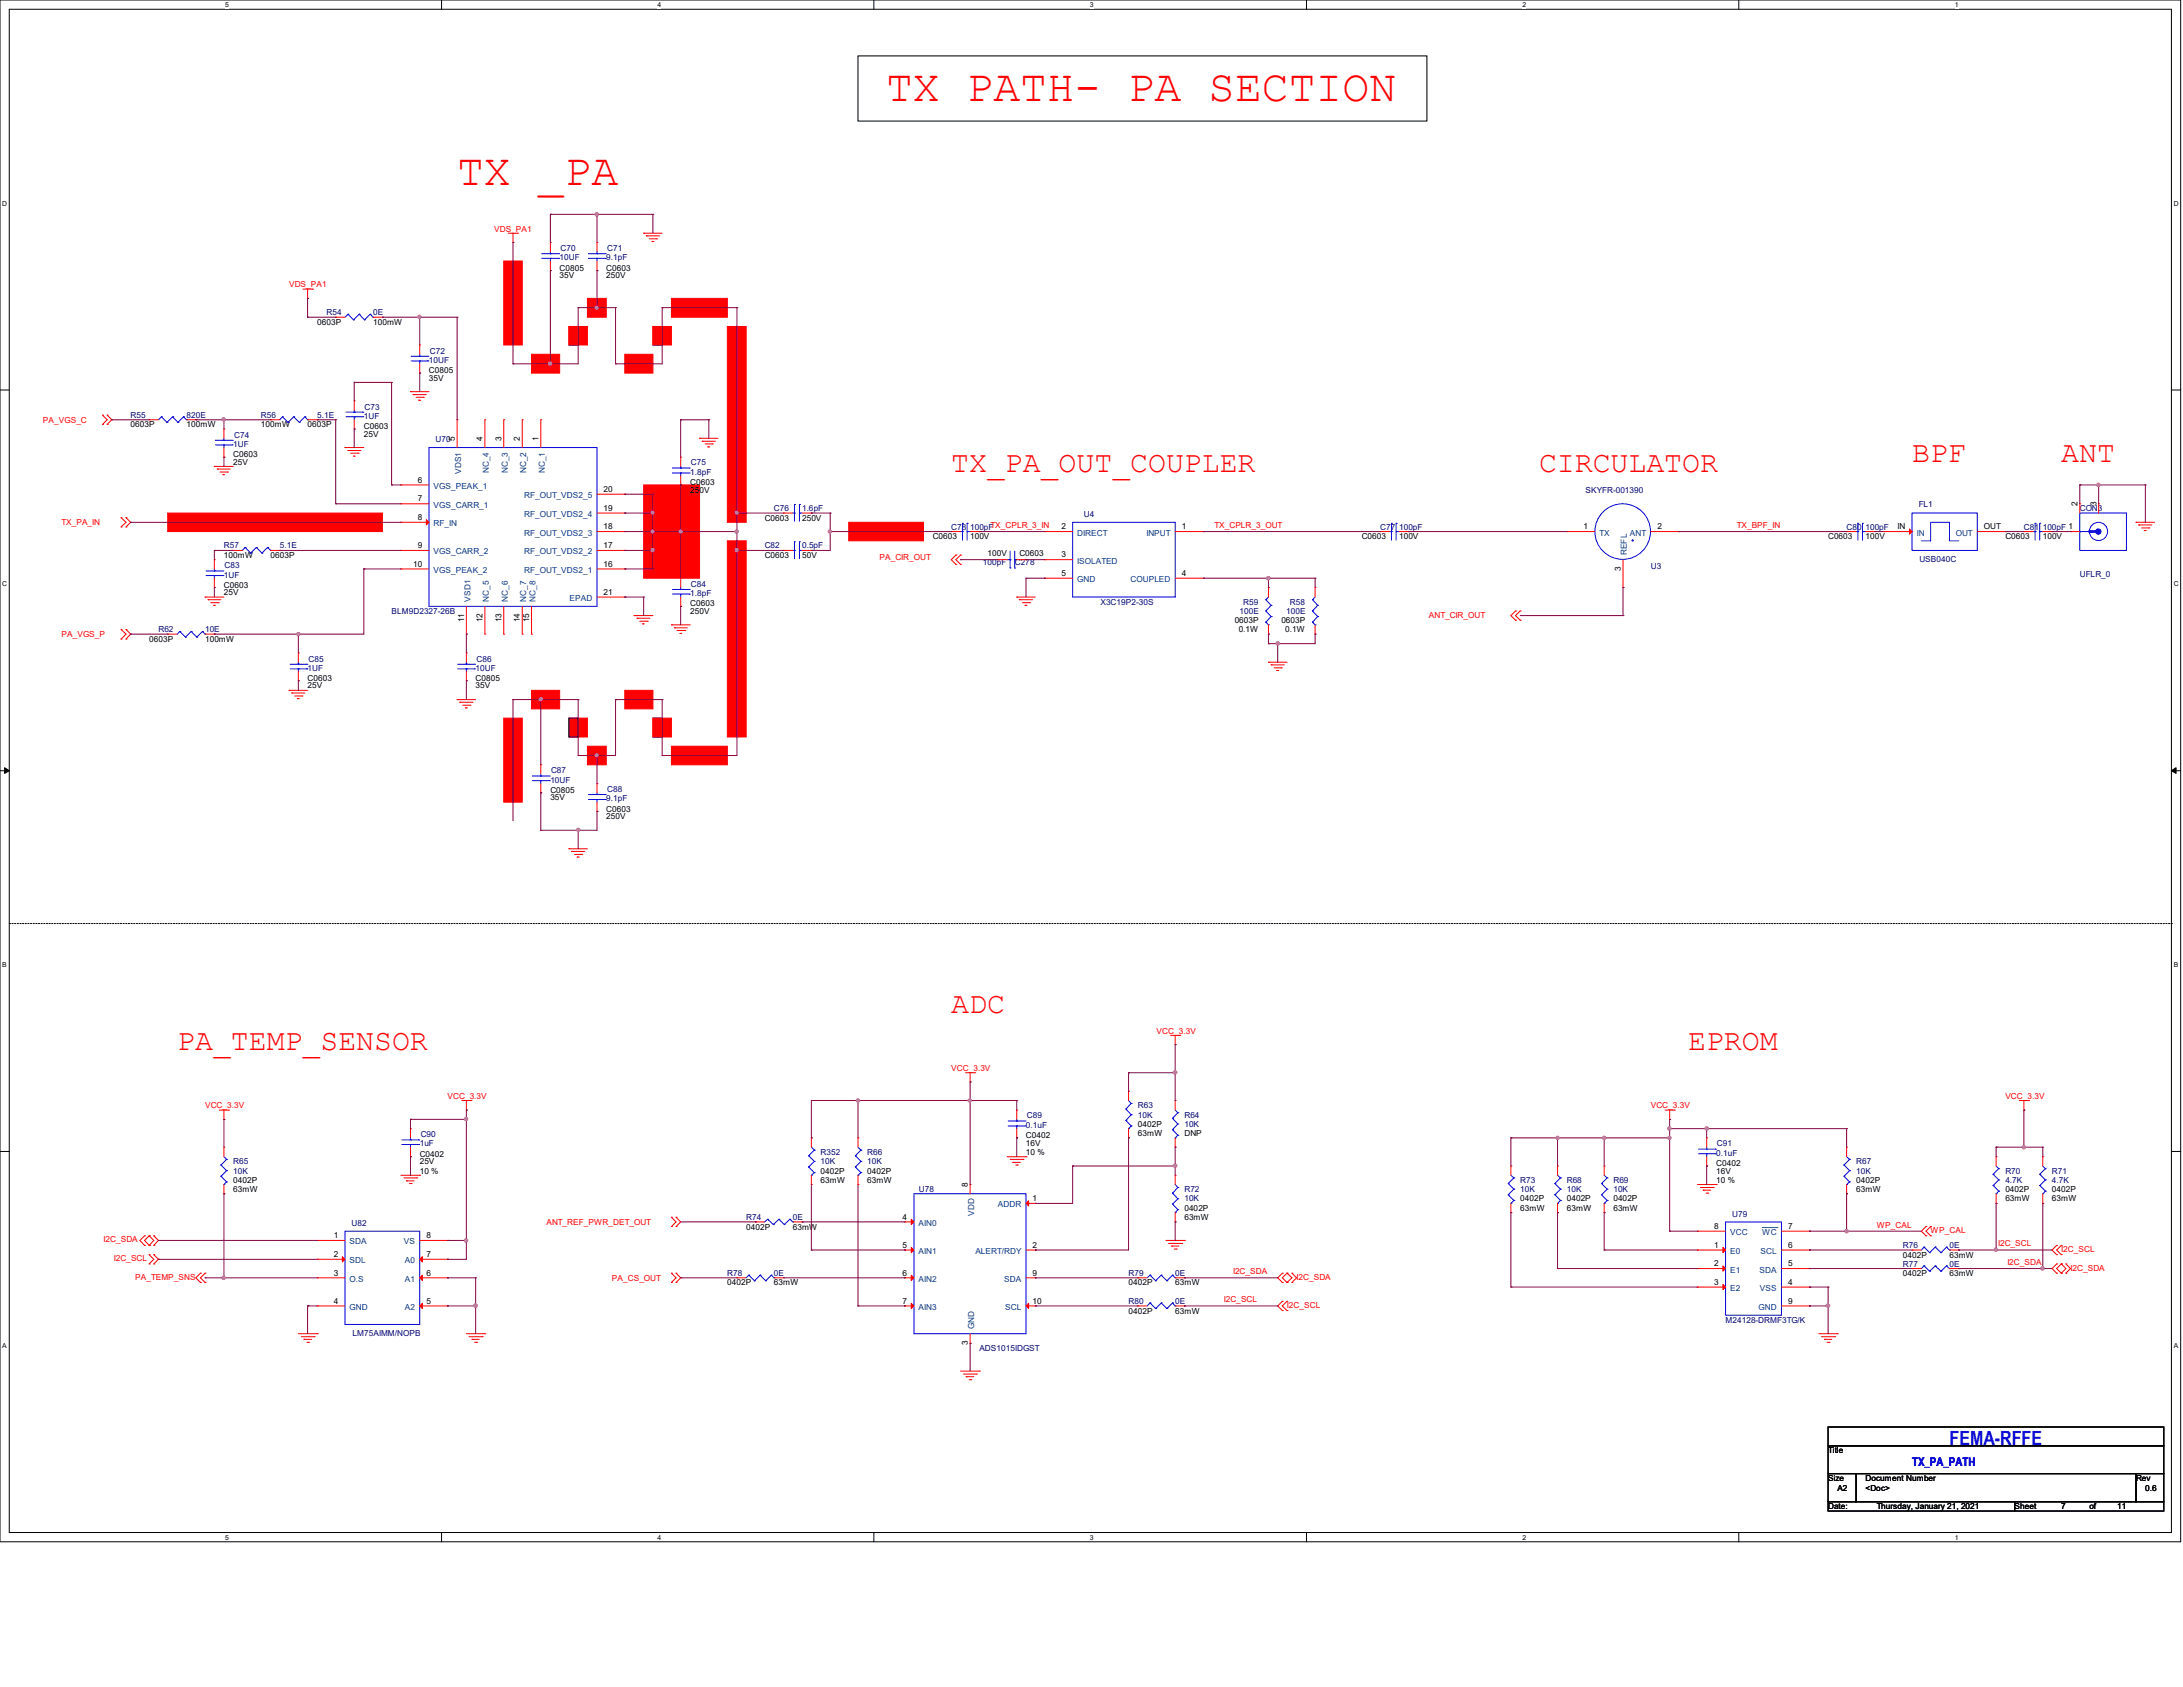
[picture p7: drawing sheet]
<svg xmlns="http://www.w3.org/2000/svg" width="279mm" height="216mm" viewBox="0 0 279 216" stroke-linecap="round" stroke-linejoin="round" font-family="sans-serif">
<defs><g id="words">
<g font-size="5.7" fill="#f00">
<text x="113.4" y="12.9">TX PATH- PA SECTION</text>
<text x="58.5" y="23.7">TX _PA</text>
</g>
<g font-size="3.8" fill="#f00">
<text x="244.7" y="59.2">BPF</text>
<text x="263.8" y="59.2">ANT</text>
<text x="121.8" y="60.4">TX_PA_OUT_COUPLER</text>
<text x="197" y="60.4">CIRCULATOR</text>
<text x="121.8" y="129.6">ADC</text>
<text x="22.7" y="134.4">PA_TEMP_SENSOR</text>
<text x="216.1" y="134.4">EPROM</text>
</g>
<text font-size="2.5" fill="#00f" x="249.5" y="185">FEMA-RFFE</text>
<text font-size="1.5" fill="#00f" x="244.7" y="187.7">TX_PA_PATH</text>
<g font-size="1.1" fill="#f00">
<text x="63.2" y="29.6">VDS_PA1</text>
<text x="37" y="36.8">VDS_PA1</text>
<text x="5.5" y="54.1">PA_VGS_C</text>
<text x="7.9" y="67.2">TX_PA_IN</text>
<text x="112.6" y="71.6">PA_CIR_OUT</text>
<text x="155.4" y="67.6">TX_CPLR_3_OUT</text>
<text x="222.3" y="67.6">TX_BPF_IN</text>
<text x="7.9" y="81.5">PA_VGS_P</text>
<text x="182.9" y="79">ANT_CIR_OUT</text>
<text x="121.7" y="137.1">VCC_3.3V</text>
<text x="148" y="132.3">VCC_3.3V</text>
<text x="26.2" y="141.8">VCC_3.3V</text>
<text x="57.3" y="140.6">VCC_3.3V</text>
<text x="211.3" y="141.8">VCC_3.3V</text>
<text x="256.7" y="140.6">VCC_3.3V</text>
<text x="13.3" y="159">I2C_SDA</text>
<text x="14.6" y="161.4">I2C_SCL</text>
<text x="69.9" y="156.8">ANT_REF_PWR_DET_OUT</text>
<text x="240.2" y="157.1">WP_CAL</text>
<text x="247.1" y="157.8">WP_CAL</text>
<text x="255.7" y="159.5">I2C_SCL</text>
<text x="256.9" y="161.9">I2C_SDA</text>
<text x="263.8" y="160.2">I2C_SCL</text>
<text x="17.3" y="163.8">PA_TEMP_SNS</text>
<text x="78.3" y="163.9">PA_CS_OUT</text>
<text x="156.6" y="166.7">I2C_SCL</text>
<text x="157.8" y="163.1">I2C_SDA</text>
<text x="164.7" y="167.4">I2C_SCL</text>
<text x="165.9" y="163.8">I2C_SDA</text>
<text x="265" y="162.6">I2C_SDA</text>
</g>
<g font-size="1.1" fill="#000080">
<text x="71.6" y="33.3">10UF</text>
<text x="71.8" y="32.1">C70</text>
<text x="77.6" y="33.3">9.1pF</text>
<text x="77.7" y="32.1">C71</text>
<text x="41.8" y="40.3">R54</text>
<text x="47.8" y="40.3">0E</text>
<text x="54.9" y="46.4">10UF</text>
<text x="55" y="45.3">C72</text>
<text x="16.7" y="53.5">R55</text>
<text x="23.9" y="53.5">820E</text>
<text x="33.4" y="53.5">R56</text>
<text x="40.6" y="53.5">5.1E</text>
<text x="46.6" y="53.6">1UF</text>
<text x="46.7" y="52.4">C73</text>
<text x="29.8" y="57.2">1UF</text>
<text x="30" y="56">C74</text>
<text x="55.8" y="56.6">U70</text>
<text x="88.4" y="59.6">C75</text>
<text x="88.3" y="60.8">1.8pF</text>
<text x="99.1" y="65.4">C76</text>
<text x="102.7" y="65.4">1.6pF</text>
<text x="202.9" y="63">SKYFR-001390</text>
<text x="245.6" y="64.9">FL1</text>
<text x="266.2" y="65.4">CON3</text>
<text x="28.7" y="70.2">R57</text>
<text x="35.8" y="70.2">5.1E</text>
<text x="97.9" y="70.2">C82</text>
<text x="102.7" y="70.2">0.5pF</text>
<text x="121.7" y="67.8">C78 100pFTX_CPLR_3_IN</text>
<text x="138.7" y="66.2">U4</text>
<text x="176.7" y="67.8">C77 100pF</text>
<text x="236.3" y="67.8">C80 100pF</text>
<text x="245.7" y="71.9">USB040C</text>
<text x="259" y="67.8">C81 100pF 1</text>
<text x="28.7" y="73.9">1UF</text>
<text x="28.7" y="72.7">C83</text>
<text x="88.3" y="76.3">1.8pF</text>
<text x="88.4" y="75.1">C84</text>
<text x="125.8" y="72.3">100pF</text>
<text x="129.9" y="72.3">C278</text>
<text x="140.8" y="77.4">X3C19P2-30S</text>
<text x="159.1" y="77.4">R59</text>
<text x="165.1" y="77.4">R58</text>
<text x="211.3" y="72.8">U3</text>
<text x="266.2" y="73.8">UFLR_0</text>
<text x="20.3" y="80.9">R62</text>
<text x="26.2" y="80.9">10E</text>
<text x="50.1" y="78.6">BLM9D2327-26B</text>
<text x="158.7" y="78.6">100E</text>
<text x="164.6" y="78.6">100E</text>
<text x="39.4" y="85.9">1UF</text>
<text x="39.5" y="84.7">C85</text>
<text x="60.9" y="85.9">10UF</text>
<text x="61" y="84.7">C86</text>
<text x="70.4" y="100.2">10UF</text>
<text x="70.5" y="99">C87</text>
<text x="77.7" y="101.3">C88</text>
<text x="77.6" y="102.6">9.1pF</text>
<text x="131.4" y="143.1">C89</text>
<text x="145.6" y="141.8">R63</text>
<text x="145.6" y="143">10K</text>
<text x="151.6" y="143">R64</text>
<text x="29.8" y="149">R65</text>
<text x="53.7" y="146.7">1uF</text>
<text x="53.8" y="145.5">C90</text>
<text x="105" y="147.8">R352</text>
<text x="105" y="149">10K</text>
<text x="111" y="147.8">R66</text>
<text x="111" y="149">10K</text>
<text x="131.3" y="144.4">0.1uF</text>
<text x="151.6" y="144.2">10K</text>
<text x="219.7" y="147.9">0.1uF</text>
<text x="219.8" y="146.7">C91</text>
<text x="237.6" y="149">R67</text>
<text x="29.8" y="150.2">10K</text>
<text x="117.6" y="152.6">U78</text>
<text x="151.6" y="152.6">R72</text>
<text x="151.6" y="153.8">10K</text>
<text x="194.6" y="151.4">R73</text>
<text x="194.6" y="152.6">10K</text>
<text x="200.5" y="151.4">R68</text>
<text x="200.5" y="152.6">10K</text>
<text x="206.5" y="151.4">R69</text>
<text x="206.5" y="152.6">10K</text>
<text x="221.7" y="155.7">U79</text>
<text x="237.6" y="150.2">10K</text>
<text x="256.7" y="150.2">R70</text>
<text x="256.7" y="151.4">4.7K</text>
<text x="262.6" y="150.2">R71</text>
<text x="262.6" y="151.4">4.7K</text>
<text x="45" y="156.9">U82</text>
<text x="95.5" y="156.2">R74</text>
<text x="101.5" y="156.2">0E</text>
<text x="243.5" y="159.7">R76</text>
<text x="249.5" y="159.7">0E</text>
<text x="93.1" y="163.3">R78</text>
<text x="99.1" y="163.3">0E</text>
<text x="144.4" y="163.3">R79</text>
<text x="144.4" y="166.9">R80</text>
<text x="150.4" y="163.3">0E</text>
<text x="150.4" y="166.9">0E</text>
<text x="243.5" y="162.1">R77</text>
<text x="249.5" y="162.1">0E</text>
<text x="45.1" y="170.9">LM75AIMM/NOPB</text>
<text x="125.3" y="172.9">ADS1015IDGST</text>
<text x="220.9" y="169.3">M24128-DRMF3TG/K</text>
</g>
<g font-size="1.1">
<text x="71.6" y="34.6">C0805</text>
<text x="71.6" y="35.6">35V</text>
<text x="77.6" y="34.6">C0603</text>
<text x="77.6" y="35.6">250V</text>
<text x="40.6" y="41.6">0603P</text>
<text x="47.7" y="41.6">100mW</text>
<text x="54.9" y="47.8">C0805</text>
<text x="54.9" y="48.7">35V</text>
<text x="16.7" y="54.7">0603P</text>
<text x="23.9" y="54.7">100mW</text>
<text x="29.8" y="58.5">C0603</text>
<text x="29.8" y="59.5">25V</text>
<text x="33.4" y="54.7">100mW</text>
<text x="39.4" y="54.7">0603P</text>
<text x="46.6" y="54.9">C0603</text>
<text x="46.6" y="55.9">25V</text>
<text x="58.2" y="56.4" transform="rotate(-90 58.2 56.4)">5</text>
<text x="61.8" y="56.4" transform="rotate(-90 61.8 56.4)">4</text>
<text x="64.2" y="56.4" transform="rotate(-90 64.2 56.4)">3</text>
<text x="66.5" y="56.4" transform="rotate(-90 66.5 56.4)">2</text>
<text x="68.9" y="56.4" transform="rotate(-90 68.9 56.4)">1</text>
<text x="53.5" y="61.8">6</text>
<text x="53.5" y="64.2">7</text>
<text x="77.3" y="65.4">19</text>
<text x="77.3" y="62.9">20</text>
<text x="88.3" y="62.1">C0603</text>
<text x="88.3" y="63">250V</text>
<text x="265.9" y="64.8" transform="rotate(-90 265.9 64.8)">2</text>
<text x="268.3" y="64.8" transform="rotate(-90 268.3 64.8)">3</text>
<text x="28.7" y="71.4">100mW</text>
<text x="34.6" y="71.4">0603P</text>
<text x="53.5" y="66.5">8</text>
<text x="53.5" y="70.1">9</text>
<text x="77.3" y="70.1">17</text>
<text x="77.3" y="67.7">18</text>
<text x="97.9" y="71.4">C0603</text>
<text x="97.9" y="66.6">C0603</text>
<text x="102.7" y="71.4">50V</text>
<text x="102.7" y="66.6">250V</text>
<text x="119.4" y="69">C0603</text>
<text x="124.2" y="69">100V</text>
<text x="126.4" y="71.2">100V</text>
<text x="130.5" y="71.2">C0603</text>
<text x="135.8" y="67.7">2</text>
<text x="135.8" y="71.3">3</text>
<text x="151.3" y="67.7">1</text>
<text x="174.3" y="69">C0603</text>
<text x="179.1" y="69">100V</text>
<text x="202.7" y="67.7">1</text>
<text x="212.1" y="67.7">2</text>
<text x="234" y="69">C0603</text>
<text x="238.8" y="69">100V</text>
<text x="242.9" y="67.7">IN</text>
<text x="253.9" y="67.7">OUT</text>
<text x="256.7" y="69">C0603</text>
<text x="261.4" y="69">100V</text>
<text x="28.7" y="75.2">C0603</text>
<text x="28.7" y="76.2">25V</text>
<text x="52.9" y="72.5">10</text>
<text x="77.3" y="72.5">16</text>
<text x="77.3" y="76.1">21</text>
<text x="88.3" y="77.6">C0603</text>
<text x="135.8" y="73.7">5</text>
<text x="151.3" y="73.7">4</text>
<text x="207.4" y="73.1" transform="rotate(-90 207.4 73.1)">3</text>
<text x="19.1" y="82.1">0603P</text>
<text x="26.2" y="82.1">100mW</text>
<text x="59.4" y="79.6" transform="rotate(-90 59.4 79.6)">11</text>
<text x="61.8" y="79.6" transform="rotate(-90 61.8 79.6)">12</text>
<text x="64.2" y="79.6" transform="rotate(-90 64.2 79.6)">13</text>
<text x="66.5" y="79.6" transform="rotate(-90 66.5 79.6)">14</text>
<text x="67.7" y="79.6" transform="rotate(-90 67.7 79.6)">15</text>
<text x="88.3" y="78.6">250V</text>
<text x="158" y="79.8">0603P</text>
<text x="158.5" y="80.9">0.1W</text>
<text x="164" y="79.8">0603P</text>
<text x="164.5" y="80.9">0.1W</text>
<text x="39.4" y="87.2">C0603</text>
<text x="39.4" y="88.1">25V</text>
<text x="60.9" y="87.2">C0805</text>
<text x="60.9" y="88.1">35V</text>
<text x="70.4" y="101.5">C0805</text>
<text x="70.4" y="102.4">35V</text>
<text x="77.6" y="103.9">C0603</text>
<text x="77.6" y="104.8">250V</text>
<text x="53.7" y="148">C0402</text>
<text x="53.7" y="149">25V</text>
<text x="131.3" y="145.7">C0402</text>
<text x="131.3" y="146.6">16V</text>
<text x="131.3" y="147.8">10 %</text>
<text x="145.6" y="144.2">0402P</text>
<text x="145.6" y="145.4">63mW</text>
<text x="151.6" y="145.4">DNP</text>
<text x="219.7" y="149.2">C0402</text>
<text x="29.8" y="151.4">0402P</text>
<text x="29.8" y="152.6">63mW</text>
<text x="53.7" y="150.2">10 %</text>
<text x="105" y="150.2">0402P</text>
<text x="105" y="151.4">63mW</text>
<text x="111" y="150.2">0402P</text>
<text x="111" y="151.4">63mW</text>
<text x="123.9" y="151.9" transform="rotate(-90 123.9 151.9)">8</text>
<text x="132.2" y="153.7">1</text>
<text x="151.6" y="155">0402P</text>
<text x="194.6" y="153.8">0402P</text>
<text x="194.6" y="155">63mW</text>
<text x="200.5" y="153.8">0402P</text>
<text x="200.5" y="155">63mW</text>
<text x="206.5" y="153.8">0402P</text>
<text x="206.5" y="155">63mW</text>
<text x="219.7" y="150.2">16V</text>
<text x="219.7" y="151.4">10 %</text>
<text x="237.6" y="151.4">0402P</text>
<text x="237.6" y="152.6">63mW</text>
<text x="256.7" y="152.6">0402P</text>
<text x="256.7" y="153.8">63mW</text>
<text x="262.6" y="152.6">0402P</text>
<text x="262.6" y="153.8">63mW</text>
<text x="42.7" y="158.5">1</text>
<text x="42.7" y="160.9">2</text>
<text x="54.6" y="158.5">8</text>
<text x="54.6" y="160.9">7</text>
<text x="95.5" y="157.4">0402P</text>
<text x="101.5" y="157.4">63mW</text>
<text x="115.5" y="156.1">4</text>
<text x="115.5" y="159.7">5</text>
<text x="132.2" y="159.7">2</text>
<text x="151.6" y="156.2">63mW</text>
<text x="219.4" y="157.3">8</text>
<text x="219.4" y="159.7">1</text>
<text x="228.9" y="157.3">7</text>
<text x="228.9" y="159.7">6</text>
<text x="243.5" y="161">0402P</text>
<text x="249.5" y="161">63mW</text>
<text x="42.7" y="166.8">4</text>
<text x="42.7" y="163.2">3</text>
<text x="54.6" y="163.2">6</text>
<text x="54.6" y="166.8">5</text>
<text x="93.1" y="164.5">0402P</text>
<text x="99.1" y="164.5">63mW</text>
<text x="115.5" y="163.2">6</text>
<text x="115.5" y="166.8">7</text>
<text x="132.2" y="163.2">9</text>
<text x="132.2" y="166.8">10</text>
<text x="144.4" y="164.5">0402P</text>
<text x="150.4" y="164.5">63mW</text>
<text x="219.4" y="162.1">2</text>
<text x="219.4" y="164.4">3</text>
<text x="228.9" y="162.1">5</text>
<text x="228.9" y="164.4">4</text>
<text x="228.9" y="166.8">9</text>
<text x="243.5" y="163.3">0402P</text>
<text x="249.5" y="163.3">63mW</text>
<text x="123.9" y="172.1" transform="rotate(-90 123.9 172.1)">3</text>
<text x="144.4" y="168.1">0402P</text>
<text x="150.4" y="168.1">63mW</text>
<text x="234" y="186">Title</text>
<text x="234" y="189.6">Size</text>
<text x="235.2" y="190.8">A2</text>
<text x="238.8" y="189.6">Document Number</text>
<text x="238.8" y="190.8">&lt;Doc&gt;</text>
<text x="273.4" y="189.6">Rev</text>
<text x="274.6" y="190.8">0.6</text>
<text x="234" y="193.2">Date:</text>
<text x="240.2" y="193.2">Thursday, January 21, 2021</text>
<text x="257.8" y="193.2">Sheet</text>
<text x="263.8" y="193.2">7</text>
<text x="267.4" y="193.2">of</text>
<text x="271" y="193.2">11</text>
</g>
<g font-size="1.1" fill="#004080">
<text x="55.5" y="62.6">VGS_PEAK_1</text>
<text x="55.5" y="65">VGS_CARR_1</text>
<text x="59" y="60.7" transform="rotate(-90 59 60.7)">VDS1</text>
<text x="62.6" y="60.6" transform="rotate(-90 62.6 60.6)">NC_4</text>
<text x="65" y="60.6" transform="rotate(-90 65 60.6)">NC_3</text>
<text x="67.1" y="63.8">RF_OUT_VDS2_5</text>
<text x="67.4" y="60.6" transform="rotate(-90 67.4 60.6)">NC_2</text>
<text x="69.7" y="60.6" transform="rotate(-90 69.7 60.6)">NC_1</text>
<text x="55.5" y="67.4">RF_IN</text>
<text x="55.5" y="71">VGS_CARR_2</text>
<text x="67.1" y="71">RF_OUT_VDS2_2</text>
<text x="67.1" y="68.5">RF_OUT_VDS2_3</text>
<text x="67.1" y="66.2">RF_OUT_VDS2_4</text>
<text x="137.9" y="68.5">DIRECT</text>
<text x="146.7" y="68.5">INPUT</text>
<text x="204.7" y="68.5">TX</text>
<text x="208.2" y="71" transform="rotate(-90 208.2 71)">REFL</text>
<text x="208.6" y="68.5">ANT</text>
<text x="245.3" y="68.5">IN</text>
<text x="250.3" y="68.5">OUT</text>
<text x="55.5" y="73.3">VGS_PEAK_2</text>
<text x="60.2" y="77" transform="rotate(-90 60.2 77)">VSD1</text>
<text x="62.6" y="77" transform="rotate(-90 62.6 77)">NC_5</text>
<text x="65" y="77" transform="rotate(-90 65 77)">NC_6</text>
<text x="67.1" y="73.3">RF_OUT_VDS2_1</text>
<text x="67.4" y="77" transform="rotate(-90 67.4 77)">NC_7</text>
<text x="68.5" y="77" transform="rotate(-90 68.5 77)">NC_8</text>
<text x="72.9" y="76.9">EPAD</text>
<text x="137.9" y="72.1">ISOLATED</text>
<text x="137.9" y="74.5">GND</text>
<text x="144.7" y="74.5">COUPLED</text>
<text x="124.7" y="155.6" transform="rotate(-90 124.7 155.6)">VDD</text>
<text x="127.7" y="154.5">ADDR</text>
<text x="44.7" y="159.3">SDA</text>
<text x="44.7" y="161.7">SDL</text>
<text x="51.7" y="159.3">VS</text>
<text x="51.8" y="161.7">A0</text>
<text x="117.6" y="156.9">AIN0</text>
<text x="117.6" y="160.5">AIN1</text>
<text x="124.8" y="160.5">ALERT/RDY</text>
<text x="221.4" y="158.1">VCC</text>
<text x="221.4" y="160.5">E0</text>
<text x="225.3" y="160.5">SCL</text>
<text x="225.5" y="158.1">WC</text>
<text x="44.7" y="167.6">GND</text>
<text x="44.7" y="164">O.S</text>
<text x="51.8" y="164">A1</text>
<text x="51.8" y="167.6">A2</text>
<text x="117.6" y="164">AIN2</text>
<text x="117.6" y="167.6">AIN3</text>
<text x="128.5" y="164">SDA</text>
<text x="128.6" y="167.6">SCL</text>
<text x="221.4" y="162.9">E1</text>
<text x="221.4" y="165.2">E2</text>
<text x="225.1" y="167.6">GND</text>
<text x="225.2" y="162.9">SDA</text>
<text x="225.3" y="165.2">VSS</text>
<text x="124.7" y="170.1" transform="rotate(-90 124.7 170.1)">GND</text>
</g>
<g font-size=".9">
<text x="28.8" y=".9">5</text>
<text x="84.2" y=".9">4</text>
<text x="139.5" y=".9">3</text>
<text x="194.9" y=".9">2</text>
<text x="250.2" y=".9">1</text>
<text x=".3" y="26.3">D</text>
<text x="278.2" y="26.3">D</text>
<text x=".3" y="75.1">C</text>
<text x="278.2" y="75.1">C</text>
<text x=".3" y="123.8">B</text>
<text x="278.2" y="123.8">B</text>
<text x=".3" y="172.5">A</text>
<text x="278.2" y="172.5">A</text>
<text x="28.8" y="197.1">5</text>
<text x="84.2" y="197.1">4</text>
<text x="139.5" y="197.1">3</text>
<text x="194.9" y="197.1">2</text>
<text x="250.2" y="197.1">1</text>
</g>
</g></defs>
<path d="M0 0h279.1v197.3h-279.1zM1.2 1.2h276.7v194.9h-276.7z" fill="none" stroke="#000" stroke-width=".13"/>
<g fill="#fff">
<path d="M28.8 .1h.5v1h-.5z"/>
<path d="M28.8 196.3h.5v.9h-.5z"/>
</g>
<path d="M56.5 0v1.2M56.5 196.1v1.2" fill="none" stroke="#000" stroke-width=".13"/>
<g fill="#fff">
<path d="M84.2 .1h.4v1h-.4z"/>
<path d="M84.2 196.3h.4v.9h-.4z"/>
</g>
<path d="M111.8 0v1.2M111.8 196.1v1.2" fill="none" stroke="#000" stroke-width=".13"/>
<g fill="#fff">
<path d="M139.5 .1h.5v1h-.5z"/>
<path d="M139.5 196.3h.5v.9h-.5z"/>
</g>
<path d="M167.2 0v1.2M167.2 196.1v1.2" fill="none" stroke="#000" stroke-width=".13"/>
<g fill="#fff">
<path d="M194.9 .1h.4v1h-.4z"/>
<path d="M194.9 196.3h.4v.9h-.4z"/>
</g>
<path d="M222.5 0v1.2M222.5 196.1v1.2" fill="none" stroke="#000" stroke-width=".13"/>
<g fill="#fff">
<path d="M250.2 .1h.5v1h-.5z"/>
<path d="M250.2 196.3h.5v.9h-.5z"/>
<path d="M.3 25.5h.6v1h-.6z"/>
<path d="M278.2 25.5h.6v1h-.6z"/>
<path d="M.3 74.3h.6v.9h-.6z"/>
<path d="M278.2 74.3h.6v.9h-.6z"/>
</g>
<path d="M0 49.9h1.2M277.9 49.9h1.2" fill="none" stroke="#000" stroke-width=".13"/>
<g fill="#fff">
<path d="M.3 123h.5v1h-.5z"/>
<path d="M278.2 123h.6v1h-.6z"/>
</g>
<path d="M0 98.6h1.2M277.9 98.6h1.2" fill="none" stroke="#000" stroke-width=".13"/>
<path d="M.6 98.3l.6 .3-.6 .4zM277.9 98.6l.6-.3v.7z" fill="#000" stroke="#000" stroke-width=".13"/>
<g fill="#fff">
<path d="M.3 171.7h.5v1h-.5z"/>
<path d="M278.2 171.7h.6v1h-.6z"/>
</g>
<g fill="none" stroke="#000" stroke-width=".13">
<path d="M109.8 7.2h72.8v8.3h-72.8zM72.8 41.8h1.2v2.4h-1.2zM83.6 41.8h1.2v2.4h-1.2zM72.8 91.9h1.2v2.4h-1.2zM83.6 91.9h1.2v2.4h-1.2zM0 147.4h1.2M277.9 147.4h1.2M234 182.6h42.9v2.4h-42.9zM234 185h42.9v3.6h-42.9zM234 188.6h3.6v3.6h-3.6zM234 192.2h23.9v1.2h-23.9zM237.6 188.6h35.8v3.6h-35.8z"/>
<path d="M257.9 192.2h19v1.2h-19zM273.4 188.6h3.5v3.6h-3.5z"/>
</g>
<g fill="#f00" stroke="#f00" stroke-width=".13">
<path d="M244.4 67.7l.3 .3-.3 .4z"/>
<path d="M220.5 159.6l.4 .4-.4 .3z"/>
<path d="M220.5 162l.4 .3-.4 .4z"/>
<path d="M220.5 164.4l.4 .3-.4 .4z"/>
<path d="M82.4 62.1h7.1v11.9h-7.1z" fill-rule="evenodd"/>
<path d="M93.1 41.8h2.4v25h-2.4z" fill-rule="evenodd"/>
<path d="M85.9 38.2h7.2v2.4h-7.2z" fill-rule="evenodd"/>
<path d="M80 45.3h3.6v2.5h-3.6z" fill-rule="evenodd"/>
<path d="M75.2 38.2h2.4v2.4h-2.4z" fill-rule="evenodd"/>
<path d="M64.5 33.4h2.3v10.8h-2.3z" fill-rule="evenodd"/>
<path d="M83.6 41.8h2.3v2.4h-2.3z" fill-rule="evenodd"/>
<path d="M72.8 41.8h2.4v2.4h-2.4z" fill-rule="evenodd"/>
<path d="M68 45.3h3.6v2.5h-3.6z" fill-rule="evenodd"/>
<path d="M64.5 91.9h2.3v10.8h-2.3z" fill-rule="evenodd"/>
<path d="M68 88.3h3.6v2.4h-3.6z" fill-rule="evenodd"/>
<path d="M75.2 95.5h2.4v2.4h-2.4z" fill-rule="evenodd"/>
<path d="M85.9 95.5h7.2v2.4h-7.2z" fill-rule="evenodd"/>
<path d="M72.8 91.9h2.4v2.4h-2.4z" fill-rule="evenodd"/>
<path d="M83.6 91.9h2.3v2.4h-2.3z" fill-rule="evenodd"/>
<path d="M93.1 69.2h2.4v25.1h-2.4z" fill-rule="evenodd"/>
<path d="M80 88.3h3.6v2.4h-3.6z" fill-rule="evenodd"/>
<path d="M108.6 66.8h9.6v2.4h-9.6z" fill-rule="evenodd"/>
<path d="M21.5 65.7h27.4v2.3h-27.4z" fill-rule="evenodd"/>
</g>
<path d="M1.2 118.2h276.7M277.9 118.2h.1" fill="none" stroke="#000" stroke-width=".13" stroke-dasharray=".2 .2"/>
<g fill="none" stroke="#f00" stroke-width=".13">
<path d="M38.8 37h1.2M39.4 38.2h.1M39.4 37v1.2M40 37h.1M65.1 29.8h1.2M65.7 31h.1M65.7 29.8v1.2M66.3 29.8h.1M82.4 29.8h.1M82.4 29.8h2.4M82.7 30.2h.1M82.7 30.2h1.7"/>
<path d="M83.1 30.6h.9M83.4 30.9h.1M83.4 30.9h.3M84 30.6h.1M13.1 54.3h.1M13.1 53.1h.1M13.1 53.1l.6 .6-.6 .6M13.7 53.1h.1M13.7 54.3h.1M13.7 53.1l.6 .6-.6 .6M19.1 53.7h.1M19.1 53.7h1.2"/>
<path d="M23.9 53.7h1.2M25.1 53.7h.1M27.4 59.7h.1M27.4 59.7h2.4M43 40.6h.1M43 40.6h1.2M44.2 57.3h.1M44.2 57.3h2.4M44.5 57.7h.1M44.5 57.7h1.7M44.9 58h.9M45.3 58.4h.1"/>
<path d="M45.3 58.4h.2M45.8 58h.1M47.8 40.6h1.1M48.9 40.6h.1M52.5 50.1h.1M52.5 50.1h2.4M52.9 50.5h.1M52.9 50.5h1.7M53.3 50.8h.9M53.6 51.2h.1M53.6 51.2h.2M54.2 50.8h.1"/>
<path d="M89.5 56.1h.1M89.5 56.1h2.4M89.9 56.5h.1M89.9 56.5h1.7M90.3 56.8h.9M90.6 57.2h.1M90.6 57.2h.2M91.2 56.8h.1M15.5 67.4h.1M15.5 66.3h.1M15.5 66.3l.6 .5-.6 .6M16.1 66.3h.1"/>
<path d="M16.1 67.4h.1M16.1 66.3l.6 .5-.6 .6M26.2 76.4h.1M26.2 76.4h2.5M26.6 76.8h.1M26.6 76.8h1.7M27 77.1h.9M27.3 77.5h.1M27.3 77.5h.3M27.8 60h.1M27.8 60h1.7M27.9 77.1h.1"/>
<path d="M28.2 60.4h.9M28.5 60.7h.1M28.5 60.7h.2M29.1 60.4h.1M81.2 78.8h.1M81.2 78.8h2.4M81.5 79.1h.1M81.5 79.1h1.7M81.9 79.5h.9M82.3 79.8h.1M82.3 79.8h.2M82.8 79.5h.1"/>
<path d="M85.9 80h.1M85.9 80h2.4M100.3 70.4h.1M100.3 70.4h1.2M102.7 70.4h1.1M103.8 70.4h.1M122.3 72.2h.1M122.3 71h.1M122.3 71l-.5 .6 .5 .6M122.9 72.2h.1M122.9 71h.1M122.9 71l-.6 .6 .6 .6"/>
<path d="M127.7 71.6h.1M127.7 71.6h1.2M130.1 76.4h.1M130.1 76.4h2.4M130.1 71.6h1.2M130.5 76.8h.1M130.5 76.8h1.7M130.9 77.1h.9M131.2 77.5h.1M131.2 77.5h.2M131.3 71.6h.1M131.8 77.1h.1"/>
<path d="M168.3 75.2h.1M168.3 75.2v1.2M168.3 80v1.2M194 79.4h.1M194 78.2h.1M194 78.2l-.6 .6 .6 .6M194.6 79.4h.1M194.6 78.2h.1M194.6 78.2l-.6 .6 .6 .6M241.1 68h.1M241.1 68h3.6M253.1 68h3.6"/>
<path d="M256.7 68h.1M273.4 66.8h.1M273.4 66.8h2.4M273.7 67.2h.1M273.7 67.2h1.7M274.1 67.6h.9M274.4 67.9h.1M274.4 67.9h.3M275 67.6h.1M15.5 81.8h.1M15.5 80.6h.1M15.5 80.6l.6 .6-.6 .6"/>
<path d="M16.1 80.6h.1M16.1 81.8h.1M16.1 80.6l.6 .6-.6 .6M37 88.3h.1M37 88.3h2.4M37.3 88.7h.1M37.3 88.7h1.7M37.7 89.1h1M38.1 89.4h.1M38.1 89.4h.2M38.2 83.6h.1M38.2 87.1h.1"/>
<path d="M38.2 83.6v1.2M38.2 85.9v1.2M38.7 89.1h.1M58.5 89.5h.1M58.5 89.5h2.4M58.8 89.9h.1M58.8 89.9h1.7M59.2 90.3h1M59.6 90.6h.1M59.6 90.6h.2M60.2 90.3h.1M86.3 80.3h.1"/>
<path d="M86.3 80.3h1.7M86.7 80.7h.9M87 81.1h.1M87 81.1h.2M87.6 80.7h.1M162.3 84.8h.1M162.3 84.8h2.4M162.7 85.1h.1M162.7 85.1h1.7M163.1 85.5h.9M163.4 85.8h.1M163.4 85.8h.3"/>
<path d="M164 85.5h.1M168.3 81.2h.1M72.8 108.6h.1M72.8 108.6h2.4M73.2 109h.1M73.2 109h1.6M73.5 109.3h1M73.9 109.7h.1M73.9 109.7h.2M74.5 109.3h.1M76.4 100.3h.1M76.4 103.8h.1"/>
<path d="M76.4 100.3v1.2M76.4 102.7v1.1M123.6 137.3h1.2M124.2 138.5h.1M124.2 137.3v1.2M124.8 137.3h.1M144.4 139.7h.1M144.4 139.7v1.1M149.8 132.5h1.2M150.4 133.7h.1M150.4 132.5v1.2M151 132.5h.1"/>
<path d="M18.5 159.4h.1M18.5 158.2h.1M18.5 158.2l-.6 .5 .6 .7M19.1 159.4h.1M19.1 158.2h.1M19.1 158.2l.6 .5-.6 .7M19.1 158.2l-.6 .5 .6 .7M19.7 158.2h.1M19.7 159.4h.1M19.7 158.2l.6 .5-.6 .7M28.1 142.1h1.2M28.7 143.3h.1"/>
<path d="M28.7 146.8h.1M28.7 152.8h.1M28.7 142.1v1.2M28.7 146.8v1.2M28.7 151.6v1.2M29.3 142.1h.1M51.3 150.4h2.4M51.7 150.7h1.6M52 151.1h.1M52 151.1h1M52.4 151.5h.2M52.6 151.5h.1"/>
<path d="M53.3 150.7h.1M53.7 150.4h.1M59.1 140.8h1.2M59.7 142.1h.1M59.7 140.8v1.3M60.3 140.8h.1M85.9 157h.1M85.9 155.8h.1M85.9 155.8l.6 .6-.6 .6M86.5 155.8h.1M86.5 157h.1M86.5 155.8l.6 .6-.6 .6"/>
<path d="M96.7 156.4h.1M96.7 156.4h1.2M101.5 156.4h1.2M102.7 156.4h.1M103.8 145.6h.1M103.8 151.6h.1M103.8 145.6v1.2M103.8 150.4v1.2M109.8 145.6h.1M109.8 151.6h.1M109.8 145.6v1.2M109.8 150.4v1.2"/>
<path d="M128.9 148h2.4M129.3 148.4h1.6M129.6 148.8h.1M129.6 148.8h1M130 149.1h.2M130.2 149.1h.1M130.9 148.4h.1M131.3 148h.1M144.4 145.6h.1M144.4 144.4v1.2M149.2 158.7h2.4M149.6 159.1h1.7"/>
<path d="M149.9 159.5h.1M149.9 159.5h1M150.3 159.9h.2M150.5 159.9h.1M151.3 159.1h.1M151.6 158.7h.1M193.4 149.2h.1M193.4 155.2h.1M193.4 149.2v1.2M193.4 154v1.2M199.3 149.2h.1M199.3 155.2h.1"/>
<path d="M199.3 149.2v1.2M199.3 154v1.2M213.1 142.1h1.2M213.7 143.3h.1M213.7 142.1v1.2M214.3 142.1h.1M217.3 157.6h.1M217.3 160h.1M217.3 151.6h2.4M217.3 157.6h3.6M217.3 160h3.6M217.6 152h1.7"/>
<path d="M218 152.3h.1M218 152.3h.9M218.4 152.7h.2M218.6 152.7h.1M219.3 152h.1M219.7 151.6h.1M228 157.6h3.6M228 160h3.6M231.6 157.6h.1M231.6 160h.1M236.3 146.8h.1M236.3 152.8h.1"/>
<path d="M236.3 146.8v1.2M236.3 151.6v1.2M246.5 158.2h.1M246.5 157h.1M246.5 157l-.6 .6 .6 .6M247.1 157h.1M247.1 158.2h.1M247.1 157l-.6 .6 .6 .6M258.4 140.8h1.2M259 142.1h.1M259 140.8v1.3M259.6 140.8h.1"/>
<path d="M263.2 159.4h.1M263.2 159.4l-.6 .6 .6 .6M263.8 159.4h.1M263.8 159.4l-.6 .6 .6 .6M19.1 161.8h.1M19.1 160.6h.1M19.1 160.6l.6 .6-.6 .6M19.7 160.6h.1M19.7 161.8h.1M19.7 160.6l.6 .6-.6 .6M25.7 164.1h.1M25.7 162.9h.1"/>
<path d="M25.7 162.9l-.6 .6 .6 .6M26.2 164.1h.1M26.2 162.9h.1M26.2 162.9l-.5 .6 .5 .6M38.2 170.7h2.4M38.6 171.1h1.6M38.9 171.4h.1M38.9 171.4h1M39.3 171.8h.2M39.5 171.8h.1M40.2 171.1h.1M40.6 170.7h.1"/>
<path d="M59.7 170.7h2.4M60 171.1h1.7M60.4 171.4h.1M60.4 171.4h.9M60.7 171.8h.3M61 171.8h.1M61.7 171.1h.1M62.1 170.7h.1M85.9 164.1h.1M85.9 162.9h.1M85.9 162.9l.6 .6-.6 .6M86.5 162.9h.1"/>
<path d="M86.5 164.1h.1M86.5 162.9l.6 .6-.6 .6M94.3 163.5h.1M94.3 163.5h1.2M99.1 163.5h1.2M100.3 163.5h.1M122.9 175.5h2.4M123.3 175.9h1.7M123.7 176.2h.1M123.7 176.2h.9M124 176.6h.2M124.2 176.6h.1"/>
<path d="M125 175.9h.1M125.3 175.5h.1M145.6 163.5h.1M145.6 163.5h1.2M150.4 163.5h1.2M151.6 163.5h.1M164.1 164.1h.1M164.1 162.9h.1M164.1 167.7h.1M164.1 166.5h.1M164.1 162.9l-.6 .6 .6 .6M164.1 166.5l-.6 .6 .6 .6"/>
<path d="M164.7 162.9h.1M164.7 164.1h.1M164.7 166.5h.1M164.7 167.7h.1M164.7 162.9l-.6 .6 .6 .6M164.7 162.9l.7 .6-.7 .6M164.7 166.5l-.6 .6 .6 .6M165.4 162.9h.1M165.4 164.1h.1M165.4 162.9l.5 .6-.5 .6M217.3 162.3h.1M217.3 164.7h.1"/>
<path d="M217.3 162.3h3.6M217.3 164.7h3.6M228 162.3h3.6M228 164.7h3.6M228 167.1h3.6M231.6 162.3h.1M231.6 164.7h.1M231.6 167.1h.1M232.8 170.7h2.4M233.1 171.1h1.7M233.5 171.4h.1M233.5 171.4h.9"/>
<path d="M233.8 171.8h.3M234.1 171.8h.1M234.8 171.1h.1M235.2 170.7h.1M244.7 162.3h.1M244.7 162.3h1.2M249.5 162.3h1.2M250.7 162.3h.1M263.2 160.6h.1M263.2 162.9h.1M263.2 161.8h.1M263.2 161.8l-.6 .5 .6 .6"/>
<path d="M263.8 160.6h.1M263.8 161.8h.1M263.8 162.9h.1M263.8 161.8l-.6 .5 .6 .6M263.8 161.8l.6 .5-.6 .6M264.4 161.8h.1M264.4 162.9h.1M264.4 161.8l.6 .5-.6 .6"/>
</g>
<g fill="none" stroke="#00f" stroke-width=".13">
<path d="M20.7 53.3h.1M20.7 53.3l.7 .8M20.7 53.3l-.4 .4M21.4 54.1h.1M22.1 53.3h.1M22.1 53.3l.7 .8M22.1 53.3l-.7 .8M22.8 54.1h.1M23.5 53.3h.1M23.5 53.3l.4 .4M23.5 53.3l-.7 .8M23.9 53.7h.1"/>
<path d="M44.5 40.2h.1M44.5 40.2l.8 .7M44.5 40.2l-.3 .4M45.3 40.9h.1M46 40.2h.1M46 40.2l.7 .7M46 40.2l-.7 .7M46.7 40.9h.1M47.4 40.2h.1M47.4 40.2l.4 .4M47.4 40.2l-.7 .7M47.8 40.6h.1"/>
<path d="M101.5 70.4h.2M101.7 70.4h.1M101.7 69.3h.1M101.7 69.3v2.2M102.3 69.3h.1M102.3 70.4h.1M102.3 70.4h.4M102.3 69.3v2.2M128.9 71.6h.4M129.3 72.7h.1M129.3 71.6h.1M129.3 70.5v2.2"/>
<path d="M129.9 71.6h.1M129.9 72.7h.1M129.9 71.6h.2M129.9 70.5v2.2M168 79.6h.1M168 78.2h.1M168 76.8h.1M168 79.6l.3 .4M168 78.2l.7 .7M168 76.8l.7 .7M168.3 80h.1M168.3 76.4l-.3 .4"/>
<path d="M168.7 78.9h.1M168.7 77.5h.1M168.7 78.9l-.7 .7M168.7 77.5l-.7 .7M244.7 65.7h8.4v4.7h-8.4zM245.9 69.2h1.2v-2.4h2.4v2.4h1.2M37.1 85.6h2.2M37.1 85h2.2M38.2 85h.1M38.2 85.6h.1M38.2 84.8v.2M38.2 85.6v.3"/>
<path d="M39.3 85.6h.1M39.3 85h.1M75.3 102.3h2.2M75.3 101.7h2.2M76.4 101.7h.1M76.4 102.3h.1M76.4 101.5v.2M76.4 102.3v.4M77.5 102.3h.1M77.5 101.7h.1M28.3 150.5h.1M28.3 149.1h.1"/>
<path d="M28.3 150.5l.7 .8M28.3 149.1l.7 .7M28.7 151.6h.1M28.7 148l.3 .4M29 151.3h.1M29 149.8h.1M29 148.4h.1M29 151.3l-.3 .3M29 149.8l-.7 .7M29 148.4l-.7 .7M98.3 156h.1M98.3 156l.7 .7"/>
<path d="M98.3 156l-.4 .4M99 156.7h.1M99.7 156h.1M99.7 156l.7 .7M99.7 156l-.7 .7M100.4 156.7h.1M101.1 156h.1M101.1 156l.4 .4M101.1 156l-.7 .7M101.5 156.4h.1M103.5 149.4h.1M103.5 147.9h.1"/>
<path d="M103.5 149.4l.7 .7M103.5 147.9l.7 .7M103.8 150.4h.1M103.8 146.8l.4 .4M104.2 150.1h.1M104.2 148.6h.1M104.2 147.2h.1M104.2 150.1l-.4 .3M104.2 148.6l-.7 .8M104.2 147.2l-.7 .7M109.5 149.4h.1M109.5 147.9h.1"/>
<path d="M109.5 149.4l.7 .7M109.5 147.9l.7 .7M109.8 150.4h.1M109.8 146.8l.4 .4M110.2 150.1h.1M110.2 148.6h.1M110.2 147.2h.1M110.2 150.1l-.4 .3M110.2 148.6l-.7 .8M110.2 147.2l-.7 .7M144.1 143.4h.1M144.1 141.9h.1"/>
<path d="M144.1 143.4l.7 .7M144.1 141.9l.7 .8M144.4 144.4h.1M144.4 140.8l.4 .4M144.8 144.1h.1M144.8 142.7h.1M144.8 141.2h.1M144.8 144.1l-.4 .3M144.8 142.7l-.7 .7M144.8 141.2l-.7 .7M193 152.9h.1M193 151.5h.1"/>
<path d="M193 152.9l.8 .7M193 151.5l.8 .7M193.4 154h.1M193.4 150.4l.4 .3M193.8 153.6h.1M193.8 152.2h.1M193.8 150.7h.1M193.8 153.6l-.4 .4M193.8 152.2l-.8 .7M193.8 150.7l-.8 .8M199 152.9h.1M199 151.5h.1"/>
<path d="M199 152.9l.7 .7M199 151.5l.7 .7M199.3 154h.1M199.3 150.4l.4 .3M199.7 153.6h.1M199.7 152.2h.1M199.7 150.7h.1M199.7 153.6l-.4 .4M199.7 152.2l-.7 .7M199.7 150.7l-.7 .8M220.9 156.4h7.1v11.9h-7.1zM236 150.5h.1"/>
<path d="M236 149.1h.1M236 150.5l.7 .8M236 149.1l.7 .7M236.3 151.6h.1M236.3 148l.4 .4M236.7 151.3h.1M236.7 149.8h.1M236.7 148.4h.1M236.7 151.3l-.4 .3M236.7 149.8l-.7 .7M236.7 148.4l-.7 .7M95.8 163.2h.1"/>
<path d="M95.8 163.2l.8 .7M95.8 163.2l-.3 .3M96.6 163.9h.1M97.3 163.2h.1M97.3 163.2l.7 .7M97.3 163.2l-.7 .7M98 163.9h.1M98.7 163.2h.1M98.7 163.2l.4 .3M98.7 163.2l-.7 .7M99.1 163.5h.1M147.2 163.2h.1"/>
<path d="M147.2 163.2l.7 .7M147.2 163.2l-.4 .3M147.9 163.9h.1M148.6 163.2h.1M148.6 163.2l.8 .7M148.6 163.2l-.7 .7M149.4 163.9h.1M150.1 163.2h.1M150.1 163.2l.3 .3M150.1 163.2l-.7 .7M150.4 163.5h.1M246.3 162h.1"/>
<path d="M246.3 162l.7 .7M246.3 162l-.4 .3M247 162.7h.1M247.7 162h.1M247.7 162l.7 .7M247.7 162l-.7 .7M248.4 162.7h.1M249.1 162h.1M249.1 162l.4 .3M249.1 162l-.7 .7M249.5 162.3h.1"/>
<circle cx="268.6" cy="68" r="1.16"/>
</g>
<path d="M225.6 157.1h1.8M227.4 157.1h.1" fill="none" stroke="#004080" stroke-width=".13"/>
<path d="M267.4 68h1.2" fill="none" stroke="#00f" stroke-width=".34"/>
<circle cx="267.4" cy="68" r=".17" fill="#00f"/>
<g fill="none" stroke="#00f" stroke-width=".13">
<path d="M69.3 33.1h2.2M69.3 32.5h2.2M70.4 32.5h.1M70.4 33.1h.1M70.4 32.2v.3M70.4 33.1v.3M71.5 33.1h.1M71.5 32.5h.1M75.3 33.1h2.2M75.3 32.5h2.2M76.4 32.5h.1M76.4 33.1h.1"/>
<path d="M76.4 32.2v.3M76.4 33.1v.3M77.5 33.1h.1M77.5 32.5h.1M27.6 56.9h2.1M27.6 56.3h2.1M28.7 56.3h.1M28.7 56.9h.1M28.7 56.1v.2M28.7 56.9v.4M29.7 56.9h.1M29.7 56.3h.1"/>
<path d="M36.2 53.3h.1M36.2 53.3l.7 .8M36.2 53.3l-.4 .4M36.9 54.1h.1M37.6 53.3h.1M37.6 53.3l.7 .8M37.6 53.3l-.7 .8M38.3 54.1h.1M39 53.3h.1M39 53.3l.4 .4M39 53.3l-.7 .8M39.4 53.7h.1"/>
<path d="M44.3 53.3h2.1M44.3 52.7h2.1M45.3 52.7h.1M45.3 53.3h.1M45.3 52.5v.2M45.3 53.3v.4M46.4 53.3h.1M46.4 52.7h.1M52.6 46.2h2.2M52.6 45.6h2.2M53.7 45.6h.1M53.7 46.2h.1"/>
<path d="M53.7 45.3v.3M53.7 46.2v.4M54.8 46.2h.1M54.8 45.6h.1M54.9 57.3h21.5v20.3h-21.5zM86.1 59.9h2.1M87.1 59.9h.1M87.1 59.7v.2M88.2 59.9h.1M26.4 73.7h2.1M26.4 73.1h2.1M27.4 73.1h.1"/>
<path d="M27.4 73.7h.1M27.4 72.8v.3M27.4 73.7v.3M28.5 73.7h.1M28.5 73.1h.1M31.4 70.1h.1M31.4 70.1l.7 .7M31.4 70.1l-.4 .3M32.1 70.8h.1M32.8 70.1h.1M32.8 70.1l.7 .7M32.8 70.1l-.7 .7"/>
<path d="M33.5 70.8h.1M34.2 70.1h.1M34.2 70.1l.4 .3M34.2 70.1l-.7 .7M34.6 70.4h.1M86.1 76h2.1M86.1 75.4h2.1M86.1 60.5h2.1M87.1 75.4h.1M87.1 76h.1M87.1 60.5h.1M87.1 60.5v.4"/>
<path d="M87.1 75.2v.2M87.1 76v.4M88.2 76h.1M88.2 75.4h.1M88.2 60.5h.1M101.5 65.7h.2M101.7 65.7h.1M101.7 64.6h.1M101.7 64.6v2.1M102.3 64.6h.1M102.3 65.7h.1M102.3 65.7h.4"/>
<path d="M102.3 64.6v2.1M122.9 68h.3M123.2 68h.1M123.2 67h.1M123.2 67v2.1M123.8 67h.1M123.8 68h.1M123.8 68h.4M123.8 67v2.1M137.3 66.8h13.1v9.6h-13.1zM162 79.6h.1M162 78.2h.1"/>
<path d="M162 76.8h.1M162 79.6l.3 .4M162 78.2l.7 .7M162 76.8l.7 .7M162.3 80h.1M162.3 76.4l-.3 .4M162.7 78.9h.1M162.7 77.5h.1M162.7 78.9l-.7 .7M162.7 77.5l-.7 .7M177.9 68h.2M178.1 68h.1"/>
<path d="M178.1 67h.1M178.1 67v2.1M178.7 67h.1M178.7 68h.1M178.7 68h.4M178.7 67v2.1M208.9 69.2h.1M208.9 69.1h.1M208.9 69.1v.1M237.6 68h.2M237.8 68h.1M237.8 67h.1"/>
<path d="M237.8 67v2.1M238.4 67h.1M238.4 68h.1M238.4 68h.4M238.4 67v2.1M260.2 68h.3M260.5 68h.1M260.5 67h.1M260.5 67v2.1M261.1 67h.1M261.1 68h.1M261.1 68h.4"/>
<path d="M261.1 67v2.1M266.2 65.7h6v4.7h-6zM266.2 68h.1M266.2 68h1.2M23 80.8h.1M23 80.8l.7 .7M23 80.8l-.3 .4M23.7 81.5h.1M24.5 80.8h.1M24.5 80.8l.7 .7M24.5 80.8l-.8 .7M25.2 81.5h.1"/>
<path d="M25.9 80.8h.1M25.9 80.8l.3 .4M25.9 80.8l-.7 .7M26.2 81.2h.1M58.6 85.6h2.1M58.6 85h2.1M59.7 85h.1M59.7 85.6h.1M59.7 84.8v.2M59.7 85.6v.3M60.7 85.6h.1M60.7 85h.1"/>
<path d="M68.2 99.9h2.1M68.2 99.3h2.1M69.2 99.3h.1M69.2 99.9h.1M69.2 99.1v.2M69.2 99.9v.4M70.3 99.9h.1M70.3 99.3h.1M44.2 157.6h9.5v11.9h-9.5zM51.4 146.5h2.2M51.4 145.9h2.2M52.5 145.9h.1"/>
<path d="M52.5 146.5h.1M52.5 145.6v.3M52.5 146.5v.3M53.6 146.5h.1M53.6 145.9h.1M117 152.8h14.3v17.9h-14.3zM129 144.1h2.2M129 143.5h2.2M130.1 143.5h.1M130.1 144.1h.1M130.1 143.3v.2M130.1 144.1v.3"/>
<path d="M131.2 144.1h.1M131.2 143.5h.1M150.1 144.6h.1M150.1 143.1h.1M150.1 154.1h.1M150.1 152.7h.1M150.1 144.6l.6 .7M150.1 143.1l.6 .7M150.1 154.1l.6 .7M150.1 152.7l.6 .7M150.4 145.6h.1M150.4 155.2h.1"/>
<path d="M150.4 142.1l.3 .3M150.4 151.6l.3 .4M150.7 145.3h.1M150.7 143.8h.1M150.7 142.4h.1M150.7 154.8h.1M150.7 153.4h.1M150.7 152h.1M150.7 145.3l-.3 .3M150.7 143.8l-.6 .8M150.7 142.4l-.6 .7M150.7 154.8l-.3 .4"/>
<path d="M150.7 153.4l-.6 .7M150.7 152l-.6 .7M205 152.9h.1M205 151.5h.1M205 152.9l.7 .7M205 151.5l.7 .7M205.3 154h.1M205.3 150.4l.4 .3M205.7 153.6h.1M205.7 152.2h.1M205.7 150.7h.1M205.7 153.6l-.4 .4"/>
<path d="M205.7 152.2l-.7 .7M205.7 150.7l-.7 .8M217.4 147.7h2.1M217.4 147.1h2.1M218.4 147.1h.1M218.4 147.7h.1M218.4 146.8v.3M218.4 147.7v.3M219.5 147.7h.1M219.5 147.1h.1M246.3 159.6h.1M246.3 159.6l.7 .7"/>
<path d="M246.3 159.6l-.4 .4M247.7 159.6h.1M247.7 159.6l.7 .7M247.7 159.6l-.7 .7M249.1 159.6h.1M249.1 159.6l.4 .4M249.1 159.6l-.7 .7M249.5 160h.1M255.1 151.7h.1M255.1 150.3h.1M255.1 151.7l.7 .7M255.1 150.3l.7 .7"/>
<path d="M255.5 152.8h.1M255.5 149.2l.3 .4M255.8 152.4h.1M255.8 151h.1M255.8 149.6h.1M255.8 152.4l-.3 .4M255.8 151l-.7 .7M255.8 149.6l-.7 .7M261.1 151.7h.1M261.1 150.3h.1M261.1 151.7l.7 .7M261.1 150.3l.7 .7"/>
<path d="M261.5 152.8h.1M261.5 149.2l.3 .4M261.8 152.4h.1M261.8 151h.1M261.8 149.6h.1M261.8 152.4l-.3 .4M261.8 151l-.7 .7M261.8 149.6l-.7 .7M147.2 166.8h.1M147.2 166.8l.7 .7M147.2 166.8l-.4 .3M147.9 167.5h.1"/>
<path d="M148.6 166.8h.1M148.6 166.8l.8 .7M148.6 166.8l-.7 .7M149.4 167.5h.1M150.1 166.8h.1M150.1 166.8l.3 .3M150.1 166.8l-.7 .7M150.4 167.1h.1M247 160.3h.1M248.4 160.3h.1"/>
<circle cx="207.7" cy="68" r="3.6"/>
</g>
<circle cx="268.6" cy="68" r=".34" fill="#00f" stroke="#00f" stroke-width=".13"/>
<g fill="none" stroke="#f00" stroke-width=".13">
<path d="M70.4 31h.1M70.4 34.6h.1M70.4 31v1.2M70.4 33.4v1.2M76.4 31h.1M76.4 34.6h.1M76.4 31v1.2M76.4 33.4v1.2M28.7 54.9h.1M28.7 58.5h.1M28.7 54.9v1.2M28.7 57.3v1.2"/>
<path d="M34.6 53.7h.1M34.6 53.7h1.2M39.4 53.7h1.2M40.6 53.7h.1M45.3 51.3h.1M45.3 54.9h.1M45.3 51.3v1.2M45.3 53.7v1.2M53.7 44.2h.1M53.7 47.8h.1M53.7 44.2v1.1M53.7 46.6v1.2"/>
<path d="M58.5 53.7h.1M58.5 53.7v3.6M62.1 53.7h.1M62.1 53.7v3.6M64.5 53.7h.1M64.5 53.7v3.6M66.8 53.7h.1M66.8 53.7v3.6M69.2 53.7h.1M69.2 53.7v3.6M87.1 58.5h.1M87.1 58.5v1.2"/>
<path d="M27.4 71.6h.1M27.4 75.2h.1M27.4 71.6v1.2M27.4 74v1.2M29.8 70.4h.1M29.8 70.4h1.2M34.6 70.4h1.2M35.8 70.4h.1M51.3 62.1h.1M51.3 64.5h.1M51.3 66.8h.1M51.3 70.4h.1"/>
<path d="M51.3 72.8h.1M51.3 70.4h3.6M51.3 62.1h3.6M51.3 64.5h3.6M51.3 66.8h3.6M51.3 72.8h3.6M59.7 77.6v3.6M62.1 77.6v3.6M64.5 77.6v3.6M66.8 77.6v3.6M68 77.6v3.6M76.4 68h3.6"/>
<path d="M76.4 70.4h3.6M76.4 72.8h3.6M76.4 65.7h3.6M76.4 63.2h3.6M76.4 76.4h3.6M80 72.8h.1M80 70.4h.1M80 68h.1M80 65.7h.1M80 63.2h.1M80 76.4h.1M87.1 74h.1"/>
<path d="M87.1 77.6h.1M87.1 62.1h.1M87.1 60.9v1.2M87.1 74v1.2M87.1 76.4v1.2M100.3 65.7h.1M100.3 65.7h1.2M102.7 65.7h1.1M103.8 65.7h.1M121.8 68h.1M121.8 68h1.1M124.2 68h1.1"/>
<path d="M125.3 68h.1M133.7 68h.1M133.7 71.6h.1M133.7 74h.1M133.7 68h3.6M133.7 71.6h3.6M133.7 74h3.6M150.4 68h3.6M150.4 74h3.6M154 68h.1M154 74h.1M162.3 75.2h.1"/>
<path d="M162.3 75.2v1.2M162.3 80v1.2M176.7 68h.1M176.7 68h1.2M179.1 68h1.2M180.3 68h.1M200.5 68h.1M200.5 68h3.6M207.7 75.2h.1M207.7 71.6v3.6M211.3 68h3.6M214.9 68h.1"/>
<path d="M236.3 68h.1M236.3 68h1.3M238.8 68h1.1M239.9 68h.1M259 68h.1M259 68h1.2M261.5 68h1.1M262.6 68h.1M265 68h.1M265 68h1.2M266.2 64.5h.1M266.2 64.5v1.2"/>
<path d="M268.6 64.5h.1M268.6 64.5v1.2M21.5 81.2h.1M21.5 81.2h1.2M26.2 81.2h1.2M27.4 81.2h.1M59.7 83.6h.1M59.7 87.1h.1M59.7 81.2h.1M59.7 83.6v1.2M59.7 85.9v1.2M62.1 81.2h.1"/>
<path d="M64.5 81.2h.1M66.8 81.2h.1M68 81.2h.1M69.2 97.9h.1M69.2 97.9v1.2M162.3 81.2h.1M69.2 101.5h.1M69.2 100.3v1.2M40.6 158.7h.1M40.6 158.7h3.6M52.5 144.4h.1M52.5 148h.1"/>
<path d="M52.5 144.4v1.2M52.5 146.8v1.2M53.7 158.7h3.6M57.3 158.7h.1M115.8 156.4h.1M115.8 160h.1M115.8 160h1.2M115.8 156.4h1.2M124.2 151.6h.1M124.2 151.6v1.2M130.1 142.1h.1M130.1 145.6h.1"/>
<path d="M130.1 142.1v1.2M130.1 144.4v1.2M131.3 160h1.2M131.3 154h1.2M132.5 154h.1M132.5 160h.1M150.4 140.8h.1M150.4 146.8h.1M150.4 150.4h.1M150.4 156.4h.1M150.4 140.8v1.3M150.4 145.6v1.2"/>
<path d="M150.4 150.4v1.2M150.4 155.2v1.2M205.3 149.2h.1M205.3 155.2h.1M205.3 149.2v1.2M205.3 154v1.2M218.4 145.6h.1M218.4 149.2h.1M218.4 145.6v1.2M218.4 148v1.2M244.7 160h.1M244.7 160h1.2"/>
<path d="M249.5 160h1.2M250.7 160h.1M255.5 148h.1M255.5 154h.1M255.5 148v1.2M255.5 152.8v1.2M261.5 148h.1M261.5 154h.1M261.5 148v1.2M261.5 152.8v1.2M40.6 167.1h.1M40.6 163.5h.1"/>
<path d="M40.6 161.2h.1M40.6 161.2h3.6M40.6 163.5h3.6M40.6 167.1h3.6M53.7 161.2h3.6M53.7 163.5h3.6M53.7 167.1h3.6M57.3 161.2h.1M57.3 163.5h.1M57.3 167.1h.1M115.8 163.5h.1M115.8 167.1h.1"/>
<path d="M115.8 163.5h1.2M115.8 167.1h1.2M124.2 171.9h.1M124.2 170.7v1.2M131.3 163.5h1.2M131.3 167.1h1.2M132.5 163.5h.1M132.5 167.1h.1M145.6 167.1h.1M145.6 167.1h1.2M150.4 167.1h1.2M151.6 167.1h.1"/>
</g>
<g fill="#f00" stroke="#f00" stroke-width=".13">
<path d="M53.7 161.2l.4-.4v.7z"/>
<path d="M54.1 163.2v.7l-.4-.4z"/>
<path d="M53.7 167.1l.4-.3v.7z"/>
<path d="M43.8 160.8l.4 .4-.4 .3z"/>
<path d="M54.6 66.5l.3 .3-.3 .4z"/>
<path d="M131.7 153.7v.6l-.4-.3z"/>
<path d="M116.6 156l.4 .4-.4 .3z"/>
<path d="M116.6 159.6l.4 .4-.4 .3z"/>
<path d="M116.6 163.2l.4 .3-.4 .4z"/>
<path d="M116.6 166.8l.4 .3-.4 .4z"/>
<path d="M131.3 167.1l.4-.3v.7z"/>
</g>
<g fill="none" stroke="#800040" stroke-width=".13">
<path d="M39.4 38.2h.1M39.4 38.2v2.4M65.7 31h.1M65.7 31v15.6M70.4 27.4h.1M70.4 34.6h.1M70.4 27.4v3.6M70.4 34.6v12M70.4 27.4h13.2M74 39.4h.1M74 39.4h4.8M74 39.4v7.2h-8.3"/>
<path d="M76.4 27.4h.1M76.4 34.6h.1M76.4 39.4h.1M76.4 27.4v3.6M76.4 34.6v4.8M78.8 39.4h.1M78.8 39.4v7.2M83.6 27.4h.1M83.6 27.4v2.4M84.8 39.4h.1M84.8 39.4h9.5M84.8 39.4v7.2h-6"/>
<path d="M94.3 39.4h.1M94.3 39.4v57.3h-9.5M14.3 53.7h.1M14.3 53.7h4.8M25.1 53.7h.1M25.1 53.7h9.5M28.7 53.7h.1M28.7 58.5h.1M28.7 53.7v1.2M28.7 58.5v1.2M39.4 40.6h.1M39.4 40.6h3.6"/>
<path d="M40.6 53.7h.1M40.6 53.7h2.4M43 53.7h.1M43 53.7v10.8M45.3 54.9h.1M45.3 48.9h.1M45.3 48.9v2.4M45.3 54.9v2.4M45.3 48.9h4.8M48.9 40.6h.1M48.9 40.6h9.6M50.1 48.9h.1"/>
<path d="M50.1 48.9v13.2M53.7 40.6h.1M53.7 47.8h.1M53.7 40.6v3.6M53.7 47.8v2.3M58.5 40.6h.1M58.5 40.6v13.1M65.7 46.6h.1M70.4 46.6h.1M78.8 46.6h.1M87.1 53.7h.1M87.1 53.7h3.6"/>
<path d="M87.1 53.7v4.8M90.7 53.7h.1M90.7 53.7v2.4M16.7 66.8h.1M16.7 66.8h34.6M27.4 75.2h.1M27.4 70.4h.1M27.4 70.4v1.2M27.4 75.2v1.2M27.4 70.4h2.4M35.8 70.4h.1M35.8 70.4h15.5"/>
<path d="M43 64.5h.1M43 64.5h8.3M46.6 72.8h.1M46.6 72.8v8.4h-19.2M46.6 72.8h4.7M50.1 62.1h.1M50.1 62.1h1.2M80 76.4h.1M80 63.2h.1M80 72.8h.1M80 65.7h.1M80 68h.1"/>
<path d="M80 70.4h.1M80 68h14.3M80 70.4h3.6M80 76.4h2.4M80 63.2h3.6M80 65.7h3.6M82.4 76.4h.1M82.4 76.4v2.4M83.6 63.2h.1M83.6 65.7h.1M83.6 68h.1M83.6 70.4h.1"/>
<path d="M83.6 63.2v9.6h-3.6M87.1 62.1h.1M87.1 68h.1M87.1 77.6h.1M87.1 62.1v11.9M87.1 77.6v2.4M94.3 68h.1M94.3 65.7h.1M94.3 70.4h.1M94.3 70.4h6M94.3 65.7h6M103.8 65.7h.1"/>
<path d="M103.8 70.4h.1M103.8 65.7h2.5M106.3 65.7h.1M106.3 68h.1M106.3 68h15.5M106.3 65.7v4.7h-2.5M122.9 71.6h.1M122.9 71.6h4.8M125.3 68h.1M125.3 68h8.4M131.3 74h.1M131.3 71.6h.1"/>
<path d="M131.3 74h2.4M131.3 74v2.4M131.3 71.6h2.4M133.7 74h.1M154 68h.1M154 74h.1M154 68h22.7M154 74h14.3M162.3 74h.1M162.3 74v1.2M168.3 74h.1M168.3 74v1.2"/>
<path d="M180.3 68h.1M180.3 68h20.2M194.6 78.8h13.1M207.7 75.2h.1M207.7 78.8h.1M207.7 75.2v3.6M214.9 68h.1M214.9 68h21.4M239.9 68h.1M239.9 68h1.2M256.7 68h.1M256.7 68h2.3"/>
<path d="M262.6 68h.1M262.6 68h2.4M266.2 62.1h.1M266.2 62.1h8.4M266.2 62.1v2.4M268.6 62.1h.1M268.6 62.1v2.4M274.6 62.1h.1M274.6 62.1v4.7M16.7 81.2h.1M16.7 81.2h4.8M27.4 81.2h.1"/>
<path d="M38.2 87.1h.1M38.2 81.2h.1M38.2 81.2v2.4M38.2 87.1v1.2M59.7 81.2h.1M59.7 87.1h.1M59.7 81.2v2.4M59.7 87.1v2.4M65.7 89.5h.1M65.7 89.5v15.5M65.7 89.5h8.3M69.2 89.5h.1"/>
<path d="M69.2 89.5v8.4M74 96.7h.1M74 89.5h.1M74 89.5v7.2M76.4 96.7h.1M76.4 96.7v3.6M78.8 89.5h.1M78.8 89.5v7.2h-4.8M78.8 89.5h6M84.8 96.7h.1M84.8 89.5h.1M84.8 89.5v7.2"/>
<path d="M162.3 81.2h.1M162.3 82.4h.1M162.3 81.2v1.2M163.5 82.4h.1M163.5 82.4v2.4M168.3 81.2h.1M168.3 81.2v1.2h-6M69.2 101.5h.1M69.2 106.3h.1M69.2 101.5v4.8M74 106.3h.1M74 106.3v2.3"/>
<path d="M76.4 103.8h.1M76.4 103.8v2.5h-7.2M124.2 138.5h.1M124.2 138.5v13.1M144.4 137.3h.1M144.4 137.3v2.4M144.4 137.3h6M150.4 133.7h.1M150.4 137.3h.1M150.4 133.7v7.1M20.3 158.7h.1M20.3 158.7h20.3"/>
<path d="M28.7 143.3h.1M28.7 152.8h.1M28.7 143.3v3.5M28.7 152.8v10.7M52.5 143.3h.1M52.5 148h.1M52.5 143.3v1.1M52.5 148v2.4M52.5 143.3h7.2M57.3 158.7h.1M57.3 158.7h2.4M59.7 142.1h.1"/>
<path d="M59.7 143.3h.1M59.7 158.7h.1M59.7 142.1v19.1h-2.4M87.1 156.4h9.6M96.7 156.4h.1M102.7 156.4h.1M102.7 156.4h13.1M103.8 160h.1M103.8 140.8h.1M103.8 145.6h.1M103.8 140.8h26.3M103.8 160h12"/>
<path d="M103.8 140.8v4.8M103.8 151.6v8.4M109.8 140.8h.1M109.8 140.8v4.8M109.8 151.6v15.5M115.8 160h.1M124.2 140.8h.1M130.1 140.8h.1M130.1 145.6h.1M130.1 140.8v1.3M130.1 145.6v2.4M132.5 154h.1"/>
<path d="M132.5 160h.1M137.3 149.2h.1M137.3 149.2h13.1M137.3 149.2v4.8h-4.8M144.4 145.6h.1M144.4 145.6v14.4h-11.9M150.4 146.8h.1M150.4 149.2h.1M150.4 156.4h.1M150.4 146.8v3.6M150.4 156.4v2.3M193.4 145.6h.1"/>
<path d="M193.4 155.2h.1M193.4 145.6h20.3M193.4 145.6v3.6M193.4 155.2v9.5M199.3 145.6h.1M199.3 155.2h.1M199.3 145.6v3.6M199.3 155.2v7.1M205.3 145.6h.1M205.3 155.2h.1M205.3 160h.1M205.3 160h12"/>
<path d="M205.3 145.6v3.6M205.3 155.2v4.8M213.7 143.3h.1M213.7 144.4h.1M213.7 145.6h.1M213.7 157.6h.1M213.7 143.3v14.3M213.7 144.4h22.6M213.7 157.6h3.6M218.4 144.4h.1M218.4 149.2h.1M218.4 144.4v1.2"/>
<path d="M218.4 149.2v2.4M231.6 157.6h.1M231.6 160h.1M231.6 160h13.1M231.6 157.6h14.3M236.3 144.4h.1M236.3 152.8h.1M236.3 157.6h.1M236.3 144.4v2.4M236.3 152.8v4.8M250.7 160h.1M250.7 160h11.9"/>
<path d="M255.5 146.8h.1M255.5 154h.1M255.5 160h.1M255.5 146.8v1.2M255.5 154v6M255.5 146.8h6M259 142.1h.1M259 146.8h.1M259 142.1v4.7M261.5 146.8h.1M261.5 154h.1M261.5 146.8v1.2"/>
<path d="M261.5 154v8.3M20.3 161.2h.1M20.3 161.2h20.3M26.2 163.5h.1M26.2 163.5h14.4M28.7 163.5h.1M39.4 167.1h.1M39.4 167.1v3.6M39.4 167.1h1.2M57.3 161.2h.1M57.3 163.5h.1M57.3 167.1h.1"/>
<path d="M57.3 163.5h3.6M57.3 167.1h3.6M60.9 163.5h.1M60.9 167.1h.1M60.9 163.5v7.2M87.1 163.5h.1M87.1 163.5h7.2M100.3 163.5h15.5M109.8 167.1h.1M109.8 167.1h6M115.8 163.5h.1M115.8 167.1h.1"/>
<path d="M124.2 171.9h.1M124.2 171.9v3.6M132.5 163.5h.1M132.5 167.1h.1M132.5 163.5h13.1M132.5 167.1h13.1M151.6 163.5h.1M151.6 167.1h.1M151.6 163.5h11.9M151.6 167.1h11.9M193.4 164.7h.1M193.4 164.7h23.9"/>
<path d="M199.3 162.3h.1M199.3 162.3h18M231.6 162.3h.1M231.6 164.7h.1M231.6 167.1h.1M231.6 167.1h2.4M231.6 162.3h13.1M231.6 164.7h2.4M234 164.7h.1M234 167.1h.1M234 164.7v6M250.7 162.3h.1"/>
<path d="M250.7 162.3h11.9M261.5 162.3h.1"/>
</g>
<g fill="#f0f" stroke="#f0f" stroke-width=".13">
<circle cx="268.6" cy="62.1" r=".21"/>
<circle cx="28.6" cy="53.7" r=".21"/>
<circle cx="38.2" cy="81.2" r=".21"/>
<circle cx="53.7" cy="40.6" r=".21"/>
<circle cx="83.5" cy="65.6" r=".21"/>
<circle cx="83.5" cy="68" r=".21"/>
<circle cx="83.5" cy="70.4" r=".21"/>
<circle cx="94.3" cy="68" r=".21"/>
<circle cx="87.1" cy="68" r=".21"/>
<circle cx="94.3" cy="65.6" r=".21"/>
<circle cx="76.4" cy="27.4" r=".21"/>
<circle cx="70.4" cy="46.5" r=".21"/>
<circle cx="76.4" cy="39.4" r=".21"/>
<circle cx="69.2" cy="89.5" r=".21"/>
<circle cx="76.4" cy="96.7" r=".21"/>
<circle cx="74" cy="106.2" r=".21"/>
<circle cx="94.3" cy="70.4" r=".21"/>
<circle cx="106.2" cy="68" r=".21"/>
<circle cx="59.6" cy="158.8" r=".21"/>
<circle cx="59.6" cy="143.2" r=".21"/>
<circle cx="28.6" cy="163.5" r=".21"/>
<circle cx="60.9" cy="167.1" r=".22"/>
<circle cx="150.4" cy="137.3" r=".22"/>
<circle cx="124.1" cy="140.8" r=".21"/>
<circle cx="150.4" cy="149.2" r=".22"/>
<circle cx="213.7" cy="144.4" r=".21"/>
<circle cx="218.4" cy="144.4" r=".21"/>
<circle cx="199.3" cy="145.6" r=".21"/>
<circle cx="205.3" cy="145.6" r=".21"/>
<circle cx="213.7" cy="145.6" r=".21"/>
<circle cx="259" cy="146.8" r=".21"/>
<circle cx="255.4" cy="159.9" r=".21"/>
<circle cx="261.4" cy="162.3" r=".21"/>
<circle cx="236.3" cy="157.6" r=".21"/>
<circle cx="234" cy="167.1" r=".22"/>
<circle cx="109.8" cy="140.8" r=".21"/>
<circle cx="162.3" cy="74" r=".22"/>
<circle cx="163.5" cy="82.3" r=".21"/>
</g>
<use href="#words"/>
</svg>
